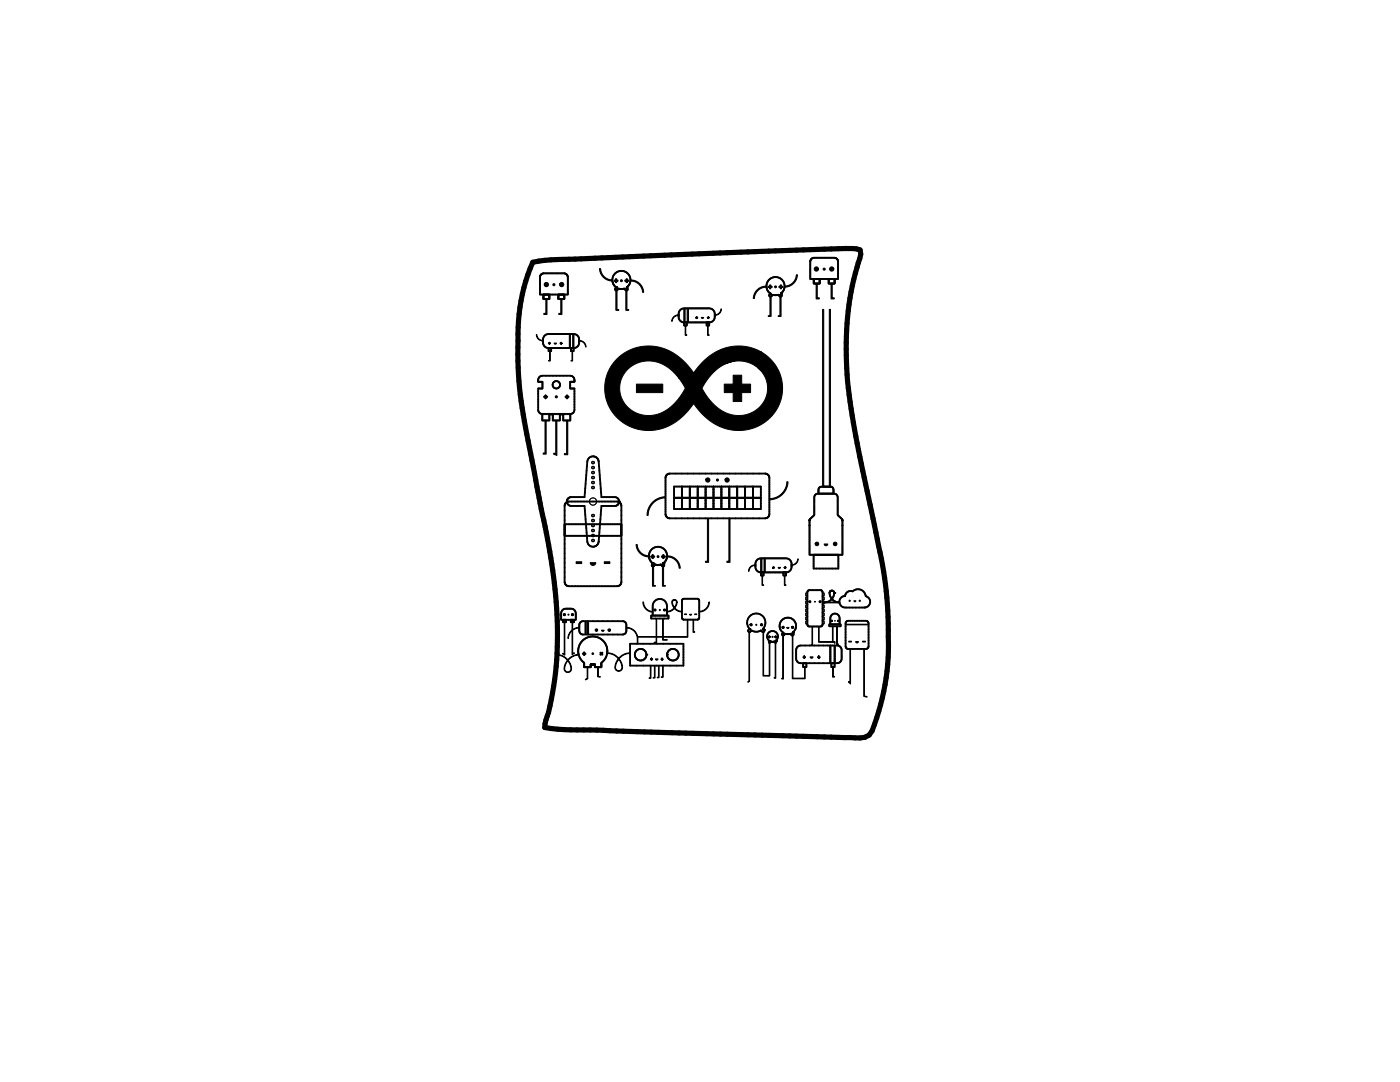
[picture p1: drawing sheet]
<svg xmlns="http://www.w3.org/2000/svg" width="279mm" height="216mm" viewBox="0 0 279 216" stroke-linecap="round" stroke-linejoin="round" font-family="sans-serif">
<g fill="#000" stroke="#000" stroke-width=".2">
<path d="M108.9 59.7h.3v3.1h-.7v-.3h.4zM108.7 56.5a.42 .42 0 0 1 .7 .1 .42 .42 0 0 1-.3 .6 .42 .42 0 0 1-.5-.5l.4 .3a.18 .18 0 0 0 .2-.1 .18 .18 0 0 0-.2-.2 .18 .18 0 0 0-.1 .2l.1 .1-.4-.3zM111.9 59.7h.2v3.1h-.6v-.3h.4zM111.8 56.5a.42 .42 0 0 1 .7 .1 .42 .42 0 0 1-.3 .6 .42 .42 0 0 1-.5-.5l.4 .3a.18 .18 0 0 0 .2-.1 .18 .18 0 0 0-.2-.2 .18 .18 0 0 0-.2 .2l.2 .1-.4-.3zM119.6 53.6h.2a2.69 2.69 0 0 0 2.4 2.3v.1a2.33 2.33 0 0 1-2.6-2.4zM122.9 58h.2v3.8h.4v.1h-.6zM122.6 55.9a.18 .18 0 0 0 .2 0 .18 .18 0 0 0 0-.3 .18 .18 0 0 1 .3 0 .18 .18 0 0 1 0 .3 .16 .16 0 0 1 .2 0 .16 .16 0 0 1 0 .2h-.2a.16 .16 0 0 1 0 .3 .16 .16 0 0 1-.3-.1v-.2a.18 .18 0 0 1-.2 0 .18 .18 0 0 1 0-.2zM124.9 58h.2v3.8h.4v.1h-.6zM124.7 55.9a.18 .18 0 0 0 .3 0 .18 .18 0 0 0 0-.3 .18 .18 0 0 1 .2 0 .18 .18 0 0 1 0 .3 .16 .16 0 0 1 .3 0 .16 .16 0 0 1-.1 .2h-.2a.16 .16 0 0 1 0 .3 .16 .16 0 0 1-.2-.1v-.2a.18 .18 0 0 1-.3 0 .18 .18 0 0 1 0-.2zM125.9 55.9a2.4 2.4 0 0 1 2.5 2.4h-.1a2.69 2.69 0 0 0-2.4-2.3zM151.1 57.8a1.8 1.8 0 0 1 1.8-.6 2.69 2.69 0 0 0-2.4 2.4h-.2a2.57 2.57 0 0 1 .8-1.8zM153.6 56.9a.18 .18 0 0 1 .2 0 .18 .18 0 0 1 0 .2 .16 .16 0 0 1 .3 0 .16 .16 0 0 1-.1 .3h-.2a.16 .16 0 0 1 0 .2 .16 .16 0 0 1-.2 0v-.2a.16 .16 0 0 1-.3 0 .16 .16 0 0 1 .1-.3h.2z"/>
<path d="M153.7 59.2h.2v4h-.6v-.2h.4zM155.7 56.9a.18 .18 0 0 1 .3 0 .18 .18 0 0 1 0 .2 .16 .16 0 0 1 .2 0 .16 .16 0 0 1 0 .3h-.2a.16 .16 0 0 1 0 .2 .16 .16 0 0 1-.3 0v-.2a.16 .16 0 0 1-.2 0 .16 .16 0 0 1 0-.3h.2zM155.6 59.2h.3v4h-.6v-.2h.3zM156.6 57.1a2.55 2.55 0 0 0 2.4-2.3h.1a2.3 2.3 0 0 1-2.5 2.4zM162.6 53.4l.4-.1 .3 .1v.2l-.3 .3a.18 .18 0 0 0 .2-.1 .18 .18 0 0 0-.2-.2 .18 .18 0 0 0-.2 .2l.2 .1 .3-.3a.43 .43 0 0 1-.5 .5 .43 .43 0 0 1-.2-.7zM162.9 56.6h.2v2.8h.4v.3h-.6zM165.7 53.4l.4-.1 .2 .1 .1 .2-.4 .3a.18 .18 0 0 0 .2-.1 .18 .18 0 0 0-.2-.2 .18 .18 0 0 0-.1 .2l.1 .1 .4-.3a.42 .42 0 0 1-.5 .5 .42 .42 0 0 1-.2-.7zM165.9 56.6h.2v2.8h.4v.3h-.6zM107 66.8h.1a1.62 1.62 0 0 0 1.3 1.2 1.21 1.21 0 0 1-1.4-1.2zM108.5 79.1a.36 .36 0 0 1 .5-.3 .36 .36 0 0 1 .2 .5 .33 .33 0 0 1-.4 .3 .33 .33 0 0 1-.3-.4zM109.6 68.3l.3 .2-.2 .1v-.1h-.2l.2 .1 .2-.1a.2 .2 0 0 1-.2 .2 .2 .2 0 0 1-.2-.2 .2 .2 0 0 1 .1-.2zM109.7 70.1h.1v1.9h-.3v-.1h.2z"/>
<path d="M110.6 68.5h.4a.23 .23 0 0 1-.2 .2 .23 .23 0 0 1-.2-.2zM111.8 68.4l.2-.1 .2 .2-.2 .1 .1-.1-.1-.1-.1 .1 .1 .1 .2-.1a.2 .2 0 0 1-.2 .2 .2 .2 0 0 1-.2-.3zM112.8 79.1a.36 .36 0 0 1 .4-.3 .36 .36 0 0 1 .3 .5h-.1a.33 .33 0 0 1-.3 .3 .33 .33 0 0 1-.3-.4zM113.6 66.7h.2v2.8h-.2zM114.2 70.1h.1v1.9h-.4v-.1h.3zM114.3 66.7h.2v2.8h-.2zM115.6 67.9a1.14 1.14 0 0 1 1.3 1.3 1.55 1.55 0 0 0-1.3-1.2zM127 76.6h5.3v1.7h-5.3zM134.4 63.2l.5-.3h.5a1.62 1.62 0 0 0-1.3 1.2l.1-.5zM136.5 61.5h.2v2.8h-.2zM136.7 65h.2v1.8h.2v.1h-.4zM137.1 61.5h.3v2.8h-.3z"/>
<path d="M139 63.2a.19 .19 0 0 1 .2 .2 .19 .19 0 0 1-.2 .2 .19 .19 0 0 1-.2-.2l.2 .1 .1-.1-.1-.1-.1 .1 .1 .1-.2-.1zM140 63.3h.4a.23 .23 0 0 1-.2 .3 .23 .23 0 0 1-.2-.3zM141.2 65h.1v1.8h.2v.1h-.3zM141.3 63.2a.19 .19 0 0 1 .2 .2 .19 .19 0 0 1-.1 .2 .19 .19 0 0 1-.2-.2l.2 .1 .1-.1-.1-.1-.2 .1 .2 .1-.3-.1zM142.7 62.8a1.51 1.51 0 0 0 1.2-1.2 1.11 1.11 0 0 1-1.2 1.2zM146.3 74.9h1.7v1.7h1.8v1.7h-1.8v1.8h-1.7v-1.8h-1.8v-1.7h1.8zM123.2 71.5a9.5 9.5 0 0 1 14 1.3l1.2 1.6a10.8 10.8 0 0 1 8.4-5.3l.3-.1a9 9 0 0 1 4.9 1.3l-16.5 5.2-.2-.2a7.1 7.1 0 0 0-5.9-3.3 5.5 5.5 0 0 0-5.6 5.9 5.5 5.5 0 0 0 6.5 5 9.5 9.5 0 0 0 6.5-5.4l-1.3-2 16.5-5.2a8.4 8.4 0 0 1 4.2 7.2l-5.1-4.2a6 6 0 0 0-4.4-1.2 9.2 9.2 0 0 0-6.6 5.4l.1 .3a8.9 8.9 0 0 0 6.6 5.1h.4a5.4 5.4 0 0 0 5.5-3.3 5.4 5.4 0 0 0-1.4-6.2l4.9 4.1a8.8 8.8 0 0 1-10.1 8.3 11.5 11.5 0 0 1-7.7-5.3 10.8 10.8 0 0 1-8.3 5.4h-.3a8.4 8.4 0 0 1-8.3-4.9 8.4 8.4 0 0 1 1.7-9.5zM164.2 61.7h.2v35.3h1.1v-35.3h.2v35.5h-1.5zM108.2 82.5h5.6v.2h-5.6zM108.8 83.9h.2v6.7h-.5a.15 .15 0 0 1-.1-.2 .15 .15 0 0 1 .3 0zM110.9 83.9h.2v7l-.5-.2a.15 .15 0 0 1 0-.3 .15 .15 0 0 1 .2 .1zM113.1 83.9h.2v6.8h-.7v-.2h.5z"/>
<path d="M130.2 100.3a3.7 3.7 0 0 1 2.5-1.2v.2a3.8 3.8 0 0 0-3.4 3.5h-.1a3.2 3.2 0 0 1 1-2.5zM141 95.5a.42 .42 0 0 1 .6 .1 .42 .42 0 0 1-.3 .6 .42 .42 0 0 1-.4-.6l.4 .4a.18 .18 0 0 0 .2-.2 .18 .18 0 0 0-.2-.2 .18 .18 0 0 0-.2 .3l.2 .1-.4-.4zM144.8 95.5a.42 .42 0 0 1 .7 .1 .42 .42 0 0 1-.4 .6 .42 .42 0 0 1-.4-.6l.4 .4a.18 .18 0 0 0 .2-.2 .18 .18 0 0 0-.2-.2 .18 .18 0 0 0-.1 .3l.1 .1-.4-.4zM153.5 99.5a3.5 3.5 0 0 0 3.5-3.4h.3a3.6 3.6 0 0 1-3.8 3.5zM115 112.1h1.1v.4h-1.1zM117.8 112.3h1.1a.56 .56 0 0 1-.6 .5 .56 .56 0 0 1-.5-.5zM120.6 112.1h1.1v.4h-1.1zM126.9 108.7h.2a2.69 2.69 0 0 0 2.4 2.3 2.33 2.33 0 0 1-2.6-2.3zM130.2 113h.2v3.8h.4v.2h-.6zM129.9 110.9a.18 .18 0 0 0 .2 0 .18 .18 0 0 0 0-.2 .18 .18 0 0 1 .3 0 .18 .18 0 0 1 0 .2 .16 .16 0 0 1 .2 0 .16 .16 0 0 1 0 .3h-.2a.16 .16 0 0 1 0 .2 .16 .16 0 0 1-.3 0v-.2a.18 .18 0 0 1-.2 0 .18 .18 0 0 1 0-.3zM132.2 113h.2v3.8h.4v.2h-.6zM132 110.9a.18 .18 0 0 0 .3 0 .18 .18 0 0 0 0-.2 .18 .18 0 0 1 .2 0 .18 .18 0 0 1 0 .2 .16 .16 0 0 1 .3 0 .16 .16 0 0 1-.1 .3h-.2a.16 .16 0 0 1 0 .2 .16 .16 0 0 1-.2 0v-.2a.18 .18 0 0 1-.3 0 .18 .18 0 0 1 0-.3z"/>
<path d="M134.2 119.8l.4-.2-.4 .6 .4 1 .4-1-.2-.4-.5 .1 .3-.3a.55 .55 0 0 1 .5 .6l-.4 1.1a2.15 2.15 0 0 0 1.4 .7v.1a2.02 2.02 0 0 1-1.5-.7 1.35 1.35 0 0 1-1.5 .6 1.86 1.86 0 0 0 1.4-.7l-.4-.8v-.5zM133.2 110.9a2.39 2.39 0 0 1 2.5 2.5h-.1a2.69 2.69 0 0 0-2.4-2.4zM141.2 103.4h.2v8.8h-.6v-.2h.4zM145.5 103.4h.2v8.8h-.6v-.2h.4zM149.8 113.1l.4-.3 .5-.1a1.62 1.62 0 0 0-1.3 1.3l.1-.5zM151.8 111.4h.3v2.8h-.3zM152.1 114.8h.1v1.9h.2v.1h-.3zM152.5 111.4h.2v2.8h-.2zM154.1 113.3a.19 .19 0 0 1 .2-.3 .19 .19 0 0 1 .2 .2 .19 .19 0 0 1-.2 .2l-.2-.1 .3 .1 .1-.1-.2-.1 .1 .2zM155.3 113.2h.5a.23 .23 0 0 1-.3 .2 .23 .23 0 0 1-.2-.2zM156.5 114.8h.2v1.9h.2v.1h-.4zM156.7 113a.2 .2 0 0 1 .2 .2 .2 .2 0 0 1-.2 .2 .2 .2 0 0 1-.2-.1l.2 .1 .1-.1-.1-.1-.1 .1 .1 .1-.2-.1z"/>
<path d="M158 112.7a1.51 1.51 0 0 0 1.3-1.2 1.11 1.11 0 0 1-1.3 1.2zM162.8 108.3l.2-.1 .3 .1 .1 .2-.1 .3-.3 .1-.2-.1-.1-.4 .3 .3 .2-.2-.2-.1-.2 .1 .2 .2-.3-.3zM164.5 108.5h.7a.36 .36 0 0 1-.4 .4 .36 .36 0 0 1-.3-.4zM166.4 108.3l.3-.1 .2 .1 .1 .2-.1 .3-.2 .1-.3-.1-.1-.4 .4 .3 .1-.2-.1-.1-.2 .1 .2 .2-.4-.3zM170.4 119.9h.4a.21 .21 0 0 1-.2 .2 .21 .21 0 0 1-.2-.2zM111.1 130.6a2.92 2.92 0 0 1 2.2 1 2.26 2.26 0 0 1 2.2-.9 2.88 2.88 0 0 0-2.1 1 1.91 1.91 0 0 1 .6 2 .76 .76 0 0 1-.8 .5 .76 .76 0 0 1-.6-.8l.2-.9 .4-.8 .2 .3-.1-.1-.3 .5a1.09 1.09 0 0 0 .1 1.6 .69 .69 0 0 0 .7-.2 .69 .69 0 0 0 .1-.8 3.3 3.3 0 0 0-2.8-2.4zM112.6 124.2h.1v6.5l-.4-.2v-.2l.3 .2zM112.5 122.5h.3v.3h-.3l-.1-.2 .2 .2 .2-.2h-.2v.2zM114.2 124.2h.1v6.2l.3-.2v.2l-.4 .2zM114.1 122.5h.3v.3h-.3l-.1-.2 .2 .2 .2-.2-.2-.1-.1 .1 .1 .2zM114 125.8a2.29 2.29 0 0 1 1.6-.6v.1a2.54 2.54 0 0 0-2.3 2.1 2.29 2.29 0 0 1 .7-1.6zM116.5 130.1a.16 .16 0 0 1 .2 0 .16 .16 0 0 1 0 .2 .16 .16 0 0 1 .2 0 .16 .16 0 0 1 0 .2 .16 .16 0 0 0-.2 0 .16 .16 0 0 0 0 .3 .16 .16 0 0 1-.2 0 .16 .16 0 0 1 0-.3 .16 .16 0 0 1-.3 .1 .16 .16 0 0 1 0-.3 .16 .16 0 0 0 .3 0 .16 .16 0 0 0 0-.2z"/>
<path d="M116.7 123.9h.3v2.7h-.3zM117.2 133.2h.1v2.2l-.4 .3-.1-.1 .4-.2zM117.3 123.9h.2v2.7h-.2zM118.9 125.6h.3v.3h-.3l-.1-.2 .2 .2 .2-.2-.2-.1-.1 .1 .1 .2-.2-.2zM119.3 133.2h.1v1.7l.4 .1v.1h-.5zM119.9 130.1a.16 .16 0 0 0 .1 .2 .16 .16 0 0 0 .2-.2 .16 .16 0 0 1 .1 .2 .16 .16 0 0 1-.1 .1 .16 .16 0 0 1 .1 .2 .16 .16 0 0 1-.1 .2 .16 .16 0 0 0-.2-.2 .16 .16 0 0 0-.1 .2 .16 .16 0 0 1-.2-.2 .16 .16 0 0 1 .2-.2 .16 .16 0 0 1-.2-.1 .16 .16 0 0 1 .2-.2zM120.1 125.7h.5a.25 .25 0 0 1-.3 .3 .25 .25 0 0 1-.2-.3zM121.2 130.3a3 3 0 0 1 2.3 1 2.31 2.31 0 0 1 2.2-1v.1a2.95 2.95 0 0 0-2.1 1 1.95 1.95 0 0 1 .6 2.1 .78 .78 0 0 1-.9 .4 .78 .78 0 0 1-.6-.7 2.98 2.98 0 0 1 .7-1.8l.2 .3-.1-.1-.4 .5a1.11 1.11 0 0 0 .1 1.7 .7 .7 0 0 0 .8-.3 .7 .7 0 0 0 .1-.8 3.3 3.3 0 0 0-2.9-2.4zM121.4 125.6h.4v.3h-.4v-.2l.2 .2 .1-.2-.1-.1-.1 .1 .1 .2-.2-.2zM125 125.2a2.49 2.49 0 0 1 2.2 3.3v-.4a2.56 2.56 0 0 0-2.2-2.9zM128.3 120.1h.1a2.22 2.22 0 0 0 1.9 2v.1a1.84 1.84 0 0 1-1.7-1zM129.8 132.8h.1v2.5l-.4 .1v-.1l.3-.1z"/>
<path d="M129.8 131.5l.2-.2-.1 .2 .1 .2 .1-.2-.1-.1-.1 .1 .1-.2 .3 .2-.3 .3zM130.6 132.8h.1v2.5h-.3l-.1-.1h.3zM130.6 121.6h.3v.3h-.3l-.1-.3 .2 .2 .1-.1-.1-.1-.1 .1 .1 .1zM130.8 131.5h.5a.26 .26 0 0 1-.2 .2 .26 .26 0 0 1-.3-.2zM130.9 123.4h.2v4.9h-.6v-.2h.4zM131.4 132.8h.1v2.4l-.3 .1v-.2h.2zM131.9 131.5l.2-.2-.1 .2 .1 .2 .2-.2-.2-.1-.1 .1 .1-.2 .3 .2-.3 .3zM132.2 132.8h.2v2.3l-.4 .1v-.1l.2-.1zM132.2 123.4h.2v4.2h.8v.1h-1zM132.5 121.6h.3v.3h-.3l-.1-.3 .2 .2 .1-.1-.1-.1v.2zM136.6 122.5h.4v.1h-.4zM127.2 127h10v-3.4h.1v3.6l-10.1-.1z"/>
<path d="M137.6 122.6h.4a.2 .2 0 0 1-.2 .2 .2 .2 0 0 1-.2-.2zM138.3 123.6h.1v2.4h.2v.2h-.3zM138.6 122.5h.4v.1h-.4zM139.5 122a2.37 2.37 0 0 0 2-1.8h.1a1.86 1.86 0 0 1-2.1 1.8zM149.5 126.1h.1v9.8l-.3 .2-.1-.1 .3-.1zM149.7 124.5h.4v.3h-.4v-.2l.2 .2 .1-.1-.1-.1-.1 .1 .1 .1zM151.8 124.5h.3v.3h-.3v-.2l.2 .2 .1-.1-.1-.1-.1 .1 .1 .1zM152.3 126.1h.1v8.7h.9v.1h-1zM153.5 128.2h.1v6.7h-.3v-.1h.2zM153.5 126.8l.3 .2-.2 .3-.3-.1zM154.7 126.8l.3 .2-.1 .3-.3-.1zM154.7 128.2h.1v7.1h-.3v-.1h.2z"/>
<path d="M156.2 126.8h.1v8.7h-.3v-.2l.2 .1zM156.1 125h.4v.3h-.4v-.2l.2 .2 .1-.1-.1-.1-.1 .1 .1 .1zM157 125.2h.5a.23 .23 0 0 1-.3 .2 .23 .23 0 0 1-.2-.2zM158.1 126.8h.1v8.5h2v.1h-2.1zM158 125h.3v.3h-.3v-.2l.2 .2 .1-.1-.1-.1-.1 .1 .1 .1zM160.6 133.1h.1v2.3h-.5v-.1h.4zM160.2 131.1l.3-.2-.1 .2 .1 .2 .2-.2-.2-.1-.1 .1 .1-.2 .3 .2-.3 .3zM161.5 119.9h.3v.3h-.3l-.1-.2 .2 .2 .1-.1-.2-.1 .1 .2zM161.7 131.1h.6a.29 .29 0 0 1-.3 .3 .29 .29 0 0 1-.3-.3zM162.1 125h.1v3.7h-.3v-.1h.2zM162.6 120l.1 .1-.1 .1zM163.3 131l.1-.1-.1 .2 .1 .2 .2-.2-.2-.1-.1 .1 .1-.2 .3 .2-.3 .3-.3-.3z"/>
<path d="M163.3 125h.2v3h2.7v.2h-2.9zM163.5 119.9h.3v.3h-.3v-.2l.2 .2 .1-.1-.1-.1v.2zM165.9 123.8h.2v.2h-.2v-.2l.2 .1zM166.1 125h.2v3a.22 .22 0 0 1 .3 0 .22 .22 0 0 1-.1 .4v-.2h-.4zM166.2 133.1h.1v1.9h.3v.1h-.4zM167 125h.1v3.5h.2v.1h-.3zM167.2 123.8h.2v.2h-.2l-.1-.2 .2 .1zM168.7 124.6h4.7v.1h-4.7zM169.6 129.5h.1v7l-.4-.4 .1-.1 .2 .2zM169.4 127.9h.5v.2h-.5zM170.8 128h.5a.27 .27 0 0 1-.3 .3 .27 .27 0 0 1-.2-.3zM172.4 129.5h.1v9.4l.6 .1-.1 .1-.6-.1z"/>
<path d="M172.1 127.9h.6v.2h-.6z"/>
<circle cx="110.5" cy="56.8" r=".21"/>
<circle cx="124" cy="56" r=".19"/>
<circle cx="154.8" cy="57.2" r=".19"/>
<circle cx="164.5" cy="53.7" r=".21"/>
<circle cx="111" cy="79.2" r=".21"/>
<circle cx="143.2" cy="95.8" r=".21"/>
<circle cx="131.3" cy="111.1" r=".19"/>
<circle cx="169.6" cy="119.9" r=".13"/>
<circle cx="171.6" cy="119.9" r=".13"/>
<circle cx="113.4" cy="122.6" r=".11"/>
<circle cx="118.3" cy="130.4" r=".17"/>
<circle cx="131.7" cy="121.7" r=".11"/>
<circle cx="150.9" cy="124.7" r=".12"/>
<circle cx="154.2" cy="127.1" r=".11"/>
<circle cx="166.6" cy="123.9" r=".07"/>
</g>
<g fill="none" stroke="#000" stroke-width=".38">
<path d="M108 54.8l.5-.3h4a.77 .77 0 0 1 .8 .8v3.5h-5.5v-3.6zM108.5 58.8v.9h1.1v-.9M111.4 58.8v.9h1.2v-.9M122.9 57.3h.1M122.9 57.3a1.81 1.81 0 0 1-.2-2.7 1.81 1.81 0 0 1 2.7 0 1.81 1.81 0 0 1-.3 2.7M122.9 57.4a.3 .3 0 0 0 0 .6 .3 .3 0 0 0 .5-.3M122.9 57.4h.1M122.9 57.3v.1M123.4 57.7h.1M124.6 57.6h.1M124.6 57.6l-1.2 .1M124.7 57.6v.1"/>
<path d="M124.7 57.7h.1M125.1 57.3v.1M125.1 57.4h.1M125.1 57.4l.1 .2a.25 .25 0 0 1 0 .3 .25 .25 0 0 1-.4 0l-.1-.2M125.1 57.3h.1M153.7 58.5h.1M153.7 58.5v.1M153.7 58.6a.29 .29 0 0 0-.2 .5 .29 .29 0 0 0 .5-.1l.1-.1M153.7 58.6h.1M154.1 58.9h.1M154.1 58.9h1.3M155.4 58.9h.1"/>
<path d="M155.8 58.6h.1M155.9 58.6h.1M155.9 58.6l.1 .2a.25 .25 0 0 1-.1 .4 .25 .25 0 0 1-.3-.1l-.2-.2M155.9 58.5l-.1 .1M155.9 58.5h.1M155.9 58.5a1.81 1.81 0 0 0 .2-2.6 1.81 1.81 0 0 0-2.7 0 1.81 1.81 0 0 0 .3 2.6M161.9 51.7l.6-.3h4a.77 .77 0 0 1 .8 .8v3.5h-5.6v-3.6zM162.4 55.7v.9h1.2v-.9M165.4 55.7v.9h1.2v-.9M107.7 75.2l.5-.2h5.6a.92 .92 0 0 1 .8 1.2h-.8v1.3h.8v4.3a.84 .84 0 0 1-.8 .8v1.3h-1.4v-1.2h-.7v1.2h-1.4v-1.2h-.7v1.2h-1.4v-1.3a.84 .84 0 0 1-.8-.8v-4.3h.9v-1.3h-.9v-.6zM108.7 67l.8-.3h5a1.34 1.34 0 0 1 1.1 1.9l-.3 .5-.6 .3-5.2 .1a1.34 1.34 0 0 1-1.1-2zM109.5 69.5v.6h.5v-.6"/>
<path d="M114 69.5v.6h.5v-.6M136.5 64.3h5M136.5 64.3a1.34 1.34 0 0 1-1-1.9l.3-.5 .5-.3 5.2-.1a1.34 1.34 0 0 1 1.1 2l-.4 .6-.7 .2M136.5 64.3v.7h.6v-.7M141 64.3v.7h.5v-.7M117.6 91.4a1.14 1.14 0 0 1 1.2-.3 1.14 1.14 0 0 1 .7 1.1l.5 7h2.7a.88 .88 0 0 1 .9 .9 .88 .88 0 0 1-.9 .9h-2.7l-.5 7a1.14 1.14 0 0 1-1.2 1.1 1.14 1.14 0 0 1-1.1-1.1l-.5-7h-2.7a.88 .88 0 0 1-.9-.9 .88 .88 0 0 1 .9-.9h2.7l.5-7zM133.1 94.8l.6-.3h19a.86 .86 0 0 1 .8 .9v7.2a.86 .86 0 0 1-.8 .8h-19a.86 .86 0 0 1-.9-.8v-7.2zM134.5 97.1h17.3v4.5h-17.3zM134.5 99.3h17.3M136.1 97.1v4.5M137.7 97.1v4.5M139.2 97.1v4.5"/>
<path d="M140.8 97.1v4.5M142.4 97.1v4.5M144 97.1v4.5M145.5 97.1v4.5M147.1 97.1v4.5M148.7 97.1v4.5M150.3 97.1v4.5M163.3 98.5v-.8a.6 .6 0 0 1 .6-.6h1.8a.6 .6 0 0 1 .6 .6v.8M112.7 106.9h11.3M112.7 104.6h11.3M112.9 100.3l.6-.2h9.6a.86 .86 0 0 1 .9 .8v15.2a.86 .86 0 0 1-.9 .9h-9.6a.86 .86 0 0 1-.8-.9v-15.2zM130.2 112.4h.1"/>
<path d="M130.2 112.4a1.81 1.81 0 0 1-.2-2.7 1.81 1.81 0 0 1 2.7 0 1.81 1.81 0 0 1-.3 2.7M130.2 112.4a.31 .31 0 0 0-.2 .4 .31 .31 0 0 0 .4 .2 .31 .31 0 0 0 .3-.3M130.3 112.4h-.1M130.3 112.4h.1M130.7 112.7h.1M130.7 112.7h1.3M132 112.7h.1M132.4 112.4h.1M132.4 112.4l.1 .2a.25 .25 0 0 1 0 .4 .25 .25 0 0 1-.4-.1l-.1-.2M136.2 119.6l.3-.1h2.6l.4 .2v3.5l-.1 .4h-2.9l-.3-.1-.1-3.6zM151.9 114.2h5M151.9 114.2a1.34 1.34 0 0 1-1.1-1.9l.3-.6 .5-.3h5.3a1.34 1.34 0 0 1 1.1 1.9l-.5 .7-.6 .2"/>
<path d="M151.9 114.2v.6h.5v-.6M156.3 114.2v.6h.6v-.6M161.3 117.9l.2-.1h2.3l.3 .2 .1 6.6-.3 .4h-2.4l-.3-.2-.1-6.6zM161.6 103.9v6.8h6.5v-6.8M161.6 103.9h.1M161.6 103.8v.1M161.6 103.8h.1M161.6 103.7h.1M161.6 103.6v.1M161.6 103.6h.1M161.7 103.6h.1M162.4 110.7v2.7h4.9v-2.7"/>
<path d="M165.6 118.3a1.96 1.96 0 0 0 1.9 1.9M165.6 118.2v.1M165.7 118l-.1 .2M165.8 117.9l-.1 .1M166 117.9h-.2M166 117.8l.3 .1M166 117.8v.1M166.3 117.9v.1M166.3 118l.2 .3M166.5 118.3a1.97 1.97 0 0 1-2 1.9h3M166.5 118.3h.1M168 103.6l-.8-.8v-3.6a.73 .73 0 0 0-.8-.7h-3.2a.73 .73 0 0 0-.7 .7v3.6l-.8 .8"/>
<path d="M168 103.6h.1M168.1 103.6h.1M168.1 103.6v.1M168.1 103.7h.1M168.1 103.7v.1M168.1 103.8h.1M168.1 103.8v.1M168.1 103.9h.1M168.6 119a1.07 1.07 0 0 0-1.1 1.2M168.6 119h.1M168.6 119a1.12 1.12 0 0 1 1.5-1 1.61 1.61 0 0 1 2.7 1 1.15 1.15 0 0 1 .9 1.2 1.15 1.15 0 0 1-1.1 1M112.3 121.7l.4-.2h1.3a.93 .93 0 0 1 .9 .9v1.3h-2.9v-1.5z"/>
<path d="M112.4 123.7v.5h.6v-.5M113.9 123.7v.5h.6v-.5M115.8 124.2l.6-.3h7.9a.75 .75 0 0 1 .7 .8v1.2a.75 .75 0 0 1-.7 .7h-7.9a.75 .75 0 0 1-.8-.7v-1.4zM118 132.6h.1M118.1 132.6h.1M118.1 132.6h.2M118.4 132.6h-.1M118.4 132.6h.1M118.5 132.6h-.1M118.5 132.6h.1M118.6 132.6h-.1M121.2 129.9a2.91 2.91 0 0 0-4.2-2.6 2.91 2.91 0 0 0-.4 5v.8h1.3v-.5h.1"/>
<path d="M121.2 129.9a2.9 2.9 0 0 1-1.2 2.4v.8h-1.3v-.5h-.1M121.2 129.9h.1M125.7 128.5h10.7v4.3h-10.7zM130 122.8h3.4v.6h-3.4zM130.3 122.8v-1.9a1.42 1.42 0 0 1 1.4-1.4 1.42 1.42 0 0 1 1.4 1.4v1.9M149.6 125.5h.1M149.6 125.5a.29 .29 0 0 0-.3 .4 .29 .29 0 0 0 .4 .1l.2-.1M149.9 125.9h.1M150 125.8l-.1 .1M150 125.8h.1M150.1 125.8a1.83 1.83 0 0 0 1.7 0M151.8 125.8h.1"/>
<path d="M151.8 125.8l.1 .1M151.9 125.9h.1M152.3 125.5h.1M152.3 125.5a1.83 1.83 0 0 0-.1-2.6 1.83 1.83 0 0 0-2.5 0 1.83 1.83 0 0 0-.1 2.6M152.3 125.5l.2 .2M152.5 125.7h.1M152.5 125.7a.25 .25 0 0 1 0 .3 .25 .25 0 0 1-.4 0l-.2-.1M153.5 127.9v.3l.3-.1M153.5 127.9h.1M153.8 128.1h.1M153.8 128v.1M153.8 128h.1"/>
<path d="M153.8 128h.7M154.5 128h.1M154.5 128l.1 .1M154.6 128.1h.1M154.8 127.9l.1 .3-.3-.1M154.8 127.9h.1M154.8 127.9a1.08 1.08 0 0 0 .2-1.6 1.08 1.08 0 0 0-1.6 0 1.08 1.08 0 0 0 .1 1.6M156.2 126.3a.28 .28 0 0 0-.1 .3 .28 .28 0 0 0 .3 .2 .28 .28 0 0 0 .2-.3M156.2 126.3h.1M156.2 126.2h.1M156.3 126.3h-.1M156.6 126.5h.1"/>
<path d="M156.7 126.5h-.1M156.7 126.5h.1M157.7 126.5h-1M157.7 126.5h.1M157.8 126.5h.1M158.2 126.2v.1M158.2 126.3h.1M158.2 126.3l.1 .2a.23 .23 0 0 1-.1 .3 .23 .23 0 0 1-.3-.1l-.1-.2M158.2 126.2h.1M158.2 126.2a1.65 1.65 0 0 0 .2-2.4 1.65 1.65 0 0 0-2.4 0 1.65 1.65 0 0 0 .2 2.4M159.2 129.1l.6-.3h7.3a.9 .9 0 0 1 .9 .9v1.7a.9 .9 0 0 1-.9 .9h-7.3a.9 .9 0 0 1-.9-.9v-1.9zM160.3 132.3v.8h.6v-.8"/>
<path d="M165.5 124.6h2.3v.4h-2.3zM165.7 128.8v3.5M165.7 124.6v-1.2a.92 .92 0 0 1 .9-1 .92 .92 0 0 1 1 1v1.2M165.9 132.3v.8h.7v-.8M166.6 128.8v3.5M167.5 120.2l.2 .5 .7 .5h4.2M168.9 124l.4-.1h3.5a.54 .54 0 0 1 .5 .5v4.5a.54 .54 0 0 1-.5 .6h-3.5a.54 .54 0 0 1-.5-.6v-4.5zM172.6 121.2h.1"/>
<circle cx="111" cy="76.8" r=".74"/>
<circle cx="127.9" cy="130.6" r="1.16"/>
<circle cx="134.3" cy="130.6" r="1.16"/>
</g>
<g fill="#000">
<circle cx="122.9" cy="57.3" r=".19"/>
<circle cx="122.9" cy="57.4" r=".19"/>
<circle cx="123.4" cy="57.7" r=".19"/>
<circle cx="124.7" cy="57.7" r=".19"/>
<circle cx="125.1" cy="57.4" r=".19"/>
<circle cx="153.7" cy="58.6" r=".19"/>
<circle cx="154.1" cy="58.9" r=".19"/>
<circle cx="155.4" cy="58.9" r=".19"/>
<circle cx="155.9" cy="58.5" r=".19"/>
<circle cx="168.7" cy="49.6" r=".52"/>
<circle cx="165.7" cy="97.1" r=".19"/>
<circle cx="123.6" cy="100.1" r=".19"/>
<circle cx="130.2" cy="112.4" r=".19"/>
<circle cx="130.7" cy="112.7" r=".19"/>
<circle cx="132" cy="112.7" r=".19"/>
<circle cx="132.4" cy="112.4" r=".19"/>
<circle cx="166.5" cy="118.3" r=".19"/>
<circle cx="129" cy="130.6" r=".19"/>
<circle cx="133.1" cy="130.6" r=".19"/>
<circle cx="149.6" cy="125.5" r=".19"/>
<circle cx="152.3" cy="125.5" r=".19"/>
<circle cx="152.5" cy="125.7" r=".19"/>
<circle cx="153.5" cy="127.9" r=".19"/>
<circle cx="153.8" cy="128.1" r=".19"/>
<circle cx="154.6" cy="128.1" r=".19"/>
<circle cx="154.8" cy="127.9" r=".19"/>
<circle cx="156.2" cy="126.3" r=".19"/>
<circle cx="156.6" cy="126.5" r=".19"/>
<circle cx="157.8" cy="126.5" r=".19"/>
<circle cx="158.2" cy="126.3" r=".19"/>
<circle cx="158.2" cy="126.2" r=".19"/>
</g>
<g fill="none" stroke="#000" stroke-width=".2">
<path d="M118.2 92.1a.24 .24 0 0 0 0 .4 .24 .24 0 0 0 .3 0 .24 .24 0 0 0 0-.4M118.2 97.1a.24 .24 0 0 0 0 .4 .24 .24 0 0 0 .3 0 .24 .24 0 0 0 0-.4M118.2 93.1a.24 .24 0 0 0 0 .4 .24 .24 0 0 0 .3 0 .24 .24 0 0 0 0-.4M118.2 94.1a.24 .24 0 0 0 0 .4 .24 .24 0 0 0 .3 0 .24 .24 0 0 0 0-.4M118.2 95.1a.24 .24 0 0 0 0 .4 .24 .24 0 0 0 .3 0 .24 .24 0 0 0 0-.4M118.2 96.1a.24 .24 0 0 0 0 .4 .24 .24 0 0 0 .3 0 .24 .24 0 0 0 0-.4M118.2 92.1h.1M118.2 92.1h.3M118.2 93.1h.1M118.2 93.1h.3M118.2 94.1h.1M118.2 94.1h.3"/>
<path d="M118.2 95.1h.1M118.2 95.1h.3M118.2 96.1h.1M118.2 96.1h.3M118.2 97.1h.1M118.2 97.1h.3M118.5 92.1h.1M118.5 93.1h.1M118.5 94.1h.1M118.5 95.1h.1M118.5 96.1h.1M118.5 97.1h.1"/>
<path d="M118.1 106.9v.1M118.1 107.9v.1M118.1 106h.1M118.1 105h.1M118.1 104h.1M118.1 108l.2 .1 .2-.1M118.1 107l.2 .1 .2-.1M118.1 106l.2 .1 .2-.1M118.1 105l.2 .1 .2-.1M118.1 104l.2 .1 .2-.1M118.2 102.7a.24 .24 0 0 0 0 .3 .24 .24 0 0 0 .3 0 .24 .24 0 0 0 0-.3M118.2 107.7l-.1 .2"/>
<path d="M118.2 106.7l-.1 .2M118.2 105.7l-.1 .3M118.2 104.7l-.1 .3M118.2 103.7l-.1 .3M118.2 107.6h.3M118.2 107.6v.1M118.2 106.7h.3M118.2 106.7h.1M118.2 105.7h.3M118.2 105.7h.1M118.2 104.7h.3M118.2 104.7h.1"/>
<path d="M118.2 103.7h.3M118.2 103.7h.1M118.2 102.7h.3M118.2 102.7h.1M118.5 107.6v.1M118.5 106.7h.1M118.5 105.7h.1M118.5 104.7h.1M118.5 103.7h.1M118.5 102.7h.1M118.5 107.7l.1 .2M118.5 106.7l.1 .2"/>
<path d="M118.5 105.7l.1 .3M118.5 104.7l.1 .3M118.5 103.7l.1 .3M118.6 106.9l-.1 .1M118.6 107.9l-.1 .1M118.6 106h-.1M118.6 105h-.1M118.6 104h-.1M160.8 118.3h.3v.6h-.3zM160.8 119.2h.3v.5h-.3zM160.8 120h.3v.5h-.3zM164.2 118.3h.3v.6h-.3z"/>
<path d="M164.2 119.2h.3v.5h-.3zM164.2 120h.3v.5h-.3zM160.8 120.8h.3v.5h-.3zM160.8 121.6h.3v.5h-.3zM160.8 122.4h.3v.5h-.3zM160.8 123.2h.3v.5h-.3zM160.8 124h.3v.5h-.3zM164.2 120.8h.3v.5h-.3zM164.2 121.6h.3v.5h-.3zM164.2 122.4h.3v.5h-.3zM164.2 123.2h.3v.5h-.3zM164.2 124h.3v.5h-.3z"/>
<circle cx="118.3" cy="100.1" r=".72"/>
</g>
<path d="M106.3 52.3a58 58 0 0 1 9.7-.6l52.7-2.1 2.2 .1 .7 .2 .2 .8a65.6 65.6 0 0 0-1.7 32.2l1.2 6.9a513.9 513.9 0 0 1 5.4 26.8 86.8 86.8 0 0 1 .1 18.7 49.2 49.2 0 0 1-2.8 10.6 2.98 2.98 0 0 1-3.4 1.3l-50.2-1.5a77.1 77.1 0 0 1-11.7-.5l.1-.8a66.9 66.9 0 0 0 1.8-28.1l-1.1-7.5-3.9-19.6a80.4 80.4 0 0 1-1.6-29.2l.9-3.9z" fill="none" stroke="#000" stroke-width="1"/>
</svg>
